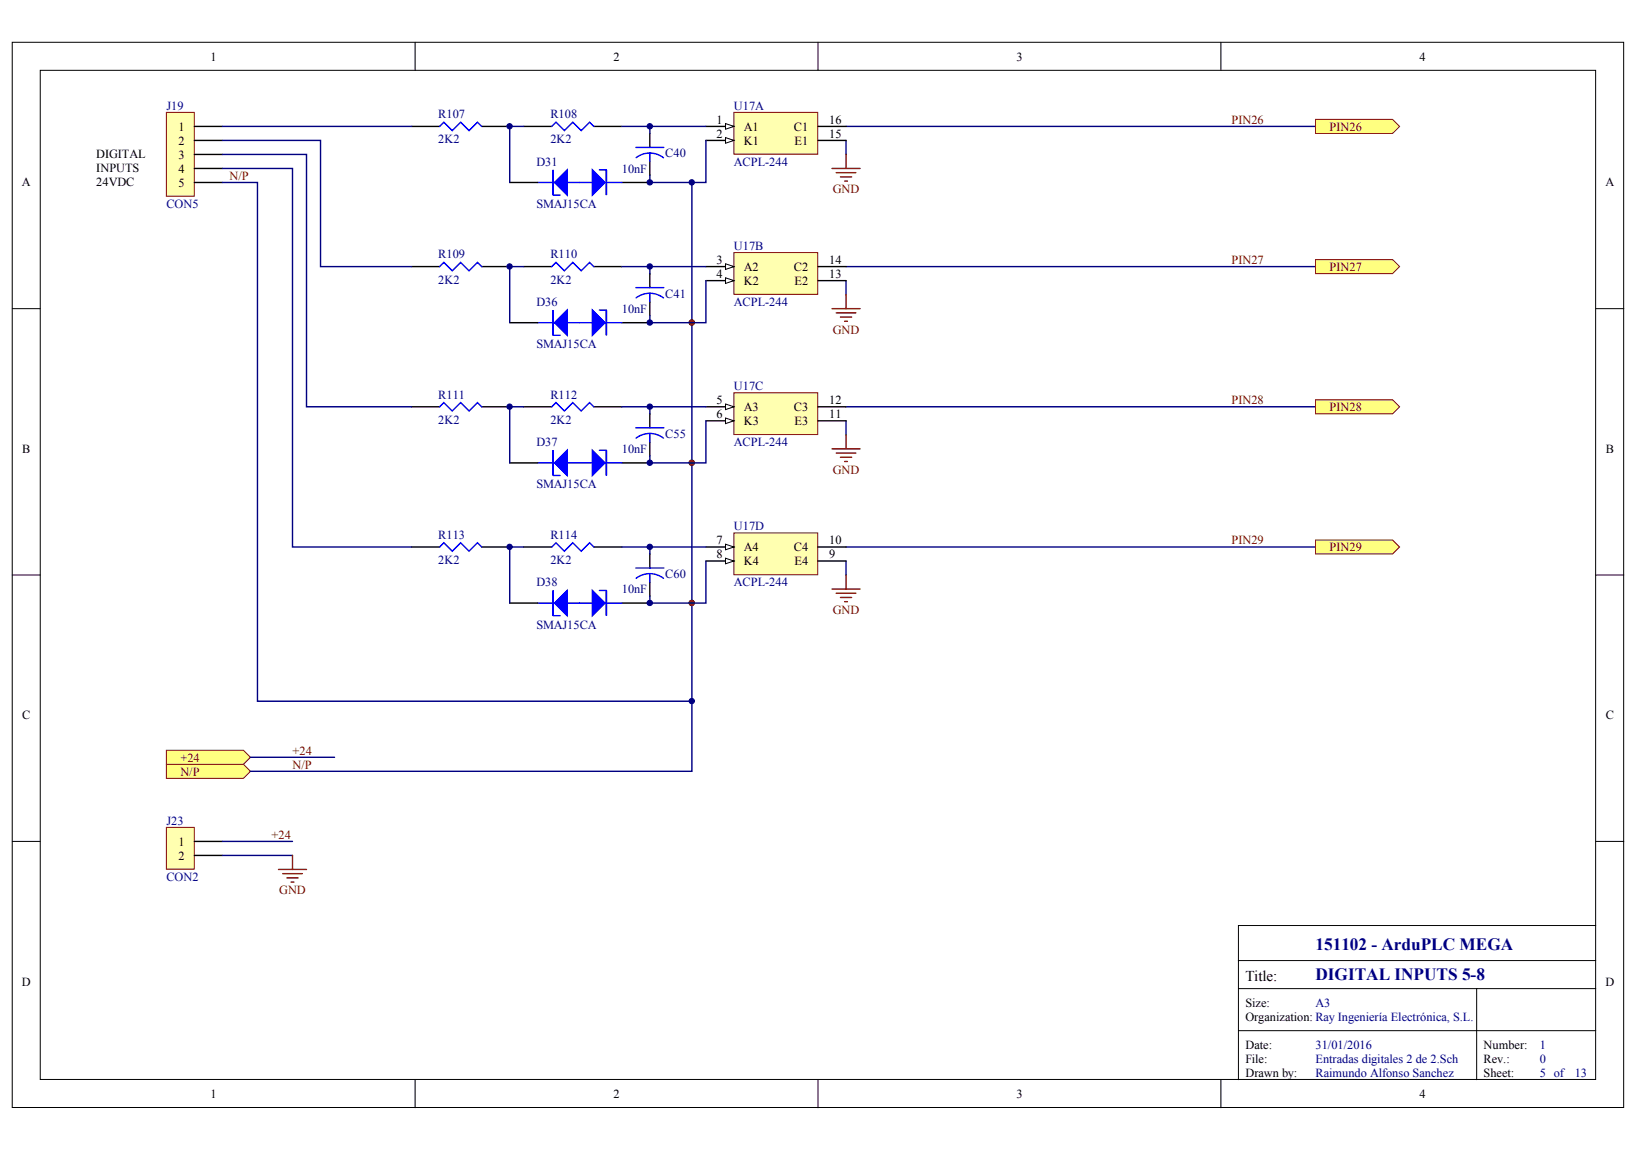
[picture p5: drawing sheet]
<svg xmlns="http://www.w3.org/2000/svg" width="289mm" height="203mm" viewBox="0 0 289 203" stroke-linecap="round" stroke-linejoin="round" font-family="sans-serif">
<defs><g id="words">
<g font-size="3" fill="#000080">
<text x="232" y="167.5">151102 - ArduPLC MEGA</text>
<text x="232" y="172.9">DIGITAL INPUTS 5-8</text>
</g>
<text font-size="2.6" x="219.7" y="173">Title:</text>
<g font-size="2.2">
<text x="37.2" y="10.7">1</text>
<text x="108.2" y="10.7">2</text>
<text x="179.3" y="10.7">3</text>
<text x="250.4" y="10.7">4</text>
<text x="31.5" y="23.1">1</text>
<text x="126.4" y="21.8">1</text>
<text x="131.2" y="23.1">A1</text>
<text x="140" y="23.1">C1</text>
<text x="146.3" y="21.8">16</text>
<text x="17" y="27.9">DIGITAL</text>
<text x="31.5" y="25.5">2</text>
<text x="31.5" y="28">3</text>
<text x="126.4" y="24.3">2</text>
<text x="131.2" y="25.5">K1</text>
<text x="140.2" y="25.5">E1</text>
<text x="146.3" y="24.3">15</text>
<text x="3.9" y="32.9">A</text>
<text x="17" y="30.3">INPUTS</text>
<text x="17" y="32.7">24VDC</text>
<text x="31.5" y="30.5">4</text>
<text x="31.5" y="33">5</text>
<text x="283.2" y="32.9">A</text>
<text x="126.4" y="46.6">3</text>
<text x="131.2" y="47.8">A2</text>
<text x="140" y="47.8">C2</text>
<text x="146.3" y="46.6">14</text>
<text x="126.4" y="49">4</text>
<text x="131.2" y="50.3">K2</text>
<text x="140.2" y="50.3">E2</text>
<text x="146.3" y="49">13</text>
<text x="126.4" y="71.3">5</text>
<text x="146.3" y="71.3">12</text>
<text x="126.4" y="73.8">6</text>
<text x="131.2" y="72.5">A3</text>
<text x="131.2" y="75">K3</text>
<text x="140" y="72.5">C3</text>
<text x="140.2" y="75">E3</text>
<text x="146.3" y="73.8">11</text>
<text x="3.9" y="79.9">B</text>
<text x="283.2" y="79.9">B</text>
<text x="126.4" y="96">7</text>
<text x="126.4" y="98.5">8</text>
<text x="131.2" y="97.3">A4</text>
<text x="131.2" y="99.7">K4</text>
<text x="140" y="97.3">C4</text>
<text x="140.2" y="99.7">E4</text>
<text x="146.3" y="98.5">9</text>
<text x="146.3" y="96">10</text>
<text x="3.9" y="126.9">C</text>
<text x="283.2" y="126.9">C</text>
<text x="31.5" y="149.2">1</text>
<text x="31.5" y="151.7">2</text>
<text x="3.9" y="173.8">D</text>
<text x="283.2" y="173.8">D</text>
<text x="219.7" y="177.6">Size:</text>
<text x="219.7" y="180.1">Organization: Ray Ingeniería Electrónica, S.L.</text>
<text x="219.7" y="185">Date:</text>
<text x="261.7" y="185">Number:</text>
<text x="219.7" y="187.5">File:</text>
<text x="219.7" y="190">Drawn by:</text>
<text x="261.7" y="190">Sheet:</text>
<text x="261.7" y="187.5">Rev.:</text>
<text x="37.2" y="193.7">1</text>
<text x="108.2" y="193.7">2</text>
<text x="179.3" y="193.7">3</text>
<text x="250.4" y="193.7">4</text>
</g>
<g font-size="2.2" fill="#000080">
<text x="29.3" y="19.4">J19</text>
<text x="77.3" y="20.8">R107</text>
<text x="97.1" y="20.8">R108</text>
<text x="129.5" y="19.4">U17A</text>
<text x="77.3" y="25.3">2K2</text>
<text x="94.6" y="29.3">D31</text>
<text x="97.1" y="25.3">2K2</text>
<text x="117.3" y="27.8">C40</text>
<text x="129.5" y="29.3">ACPL-244</text>
<text x="109.7" y="30.5">10nF</text>
<text x="29.3" y="36.7">CON5</text>
<text x="94.6" y="36.7">SMAJ15CA</text>
<text x="77.3" y="45.6">R109</text>
<text x="97.1" y="45.6">R110</text>
<text x="129.5" y="44.1">U17B</text>
<text x="77.3" y="50">2K2</text>
<text x="94.6" y="54">D36</text>
<text x="97.1" y="50">2K2</text>
<text x="117.3" y="52.5">C41</text>
<text x="129.5" y="54">ACPL-244</text>
<text x="109.7" y="55.2">10nF</text>
<text x="94.6" y="61.4">SMAJ15CA</text>
<text x="77.3" y="70.3">R111</text>
<text x="97.1" y="70.3">R112</text>
<text x="129.5" y="68.8">U17C</text>
<text x="77.3" y="74.8">2K2</text>
<text x="97.1" y="74.8">2K2</text>
<text x="117.3" y="77.2">C55</text>
<text x="94.6" y="78.7">D37</text>
<text x="109.7" y="80">10nF</text>
<text x="129.5" y="78.7">ACPL-244</text>
<text x="94.6" y="86.1">SMAJ15CA</text>
<text x="77.3" y="95">R113</text>
<text x="97.1" y="95">R114</text>
<text x="129.5" y="93.6">U17D</text>
<text x="77.3" y="99.5">2K2</text>
<text x="97.1" y="99.5">2K2</text>
<text x="117.3" y="102">C60</text>
<text x="94.6" y="103.4">D38</text>
<text x="109.7" y="104.7">10nF</text>
<text x="129.5" y="103.4">ACPL-244</text>
<text x="94.6" y="110.9">SMAJ15CA</text>
<text x="29.3" y="145.5">J23</text>
<text x="29.3" y="155.4">CON2</text>
<text x="232" y="177.6">A3</text>
<text x="232" y="185">31/01/2016</text>
<text x="271.6" y="185">1</text>
<text x="232" y="187.5">Entradas digitales 2 de 2.Sch</text>
<text x="232" y="190">Raimundo Alfonso Sanchez</text>
<text x="271.6" y="187.5">0</text>
<text x="271.6" y="190">5 of</text>
<text x="277.8" y="190">13</text>
</g>
<g font-size="2.2" fill="#800000">
<text x="217.2" y="21.8">PIN26</text>
<text x="234.5" y="23.1">PIN26</text>
<text x="40.5" y="31.7">N/P</text>
<text x="146.9" y="34.1">GND</text>
<text x="217.2" y="46.6">PIN27</text>
<text x="234.5" y="47.8">PIN27</text>
<text x="146.9" y="58.9">GND</text>
<text x="217.2" y="71.3">PIN28</text>
<text x="234.5" y="72.5">PIN28</text>
<text x="146.9" y="83.6">GND</text>
<text x="217.2" y="96">PIN29</text>
<text x="234.5" y="97.3">PIN29</text>
<text x="146.9" y="108.3">GND</text>
<text x="31.8" y="136.8">N/P</text>
<text x="31.8" y="134.4">+24</text>
<text x="51.6" y="135.6">N/P</text>
<text x="51.6" y="133.1">+24</text>
<text x="47.9" y="148">+24</text>
<text x="49.2" y="157.8">GND</text>
</g>
</g></defs>
<g fill="#fff" stroke="#000" stroke-width=".18">
<path d="M2.2 7.5h284.2v187.9h-284.2z"/>
<path d="M7.1 12.4h274.4v178h-274.4z"/>
</g>
<g fill="none" stroke="#000" stroke-width=".18">
<path d="M73.2 7.5v4.9M144.3 7.5v4.9M215.4 7.5v4.9M2.2 54.4h4.9M281.5 54.4h4.9M2.2 101.4h4.9M281.5 101.4h4.9M2.2 148.4h4.9M281.5 148.4h4.9M218.4 174.4h63.1M281.5 169.4h-63.1v21.1M73.2 190.5v4.9"/>
<path d="M144.3 190.5v4.9M215.4 190.5v4.9M218.4 181.8h63.1M260.5 181.8v8.7"/>
</g>
<g fill="#000080" stroke="#000080" stroke-width=".18">
<circle cx="122" cy="106.4" r=".47"/>
<circle cx="122" cy="81.6" r=".47"/>
<circle cx="122" cy="56.9" r=".47"/>
</g>
<path d="M149.2 22.3h82.8M149.2 47h82.8M149.2 71.8h82.8M149.2 96.5h82.8" fill="none" stroke="#000080" stroke-width=".25"/>
<g fill="#ffff80" stroke="#800000" stroke-width=".18">
<path d="M29.3 134.8h13.6l1.3 1.3-1.3 1.2h-13.6z" fill-rule="evenodd"/>
<path d="M29.3 132.3h13.6l1.3 1.3-1.3 1.2h-13.6z" fill-rule="evenodd"/>
</g>
<path d="M44.2 133.6h14.8" fill="none" stroke="#000080" stroke-width=".25"/>
<g fill="#ffff80" stroke="#800000" stroke-width=".18">
<path d="M232 70.5h13.6l1.3 1.3-1.3 1.2h-13.6z" fill-rule="evenodd"/>
<path d="M232 95.2h13.6l1.3 1.3-1.3 1.2h-13.6z" fill-rule="evenodd"/>
<path d="M232 21.1h13.6l1.3 1.2-1.3 1.2h-13.6z" fill-rule="evenodd"/>
<path d="M232 45.8h13.6l1.3 1.2-1.3 1.3h-13.6z" fill-rule="evenodd"/>
</g>
<path d="M260.5 174.4v7.4M281.5 163.3h-63.1v6.1" fill="none" stroke="#000" stroke-width=".18"/>
<path d="M72.6 22.3h4.9M85 22.3h4.9" fill="none" stroke="#000" stroke-width=".25"/>
<path d="M77.5 22.3l.8-.7 1.5 1.4 1.5-1.4 1.4 1.4 1.5-1.4 .8 .7" fill="none" stroke="#00f" stroke-width=".25"/>
<path d="M149.2 24.8v2.4" fill="none" stroke="#000080" stroke-width=".25"/>
<path d="M17 26h11.1v8.6h-11.1z" fill="#fff" stroke="#fff" stroke-width=".18"/>
<path d="M29.3 19.8h5v14.8h-5z" fill="#ffffb0" stroke="#800000" stroke-width=".18"/>
<path d="M34.3 22.3h4.9M34.3 24.8h4.9M34.3 27.2h4.9M34.3 29.7h4.9M34.3 32.2h4.9" fill="none" stroke="#000" stroke-width=".25"/>
<path d="M29.3 145.9h5v7.4h-5z" fill="#ffffb0" stroke="#800000" stroke-width=".18"/>
<path d="M89.9 32.2h5M92.4 22.3h4.9M104.7 22.3h5M109.7 32.2h4.9M34.3 148.4h4.9M34.3 150.9h4.9" fill="none" stroke="#000" stroke-width=".25"/>
<path d="M94.9 32.2h14.8M97.3 22.3l.8-.7 1.4 1.4 1.5-1.4 1.5 1.4 1.5-1.4 .7 .7M97.6 34.4h1.2M105.7 30h1.3" fill="none" stroke="#00f" stroke-width=".25"/>
<g fill="#00f" stroke="#00f" stroke-width=".25">
<path d="M100 30v4.4l-2.2-2.2z"/>
<path d="M104.5 30l2.2 2.2-2.2 2.2z"/>
<path d="M97.6 30v4.4z" fill-rule="evenodd"/>
<path d="M107 30v4.4z" fill-rule="evenodd"/>
</g>
<path d="M129.5 19.8h14.7v7.4h-14.7z" fill="#ffffb0" stroke="#800000" stroke-width=".18"/>
<path d="M124.5 22.3h5" fill="none" stroke="#000" stroke-width=".25"/>
<path d="M128 21.8l1.5 .5-1.5 .5z" fill="#fff" stroke="#000" stroke-width=".18"/>
<path d="M124.5 24.8h5" fill="none" stroke="#000" stroke-width=".25"/>
<path d="M128 24.3l1.5 .5-1.5 .5z" fill="#fff" stroke="#000" stroke-width=".18"/>
<path d="M144.3 24.8h4.9M144.3 22.3h4.9M72.6 47h4.9M85 47h4.9M89.9 56.9h5M92.4 47h4.9M104.7 47h5M109.7 56.9h4.9" fill="none" stroke="#000" stroke-width=".25"/>
<path d="M92.4 22.3h-2.5v9.9M109.7 22.3h14.8M149.2 49.5v2.5" fill="none" stroke="#000080" stroke-width=".25"/>
<path d="M77.5 47l.8-.7 1.5 1.5 1.5-1.5 1.4 1.5 1.5-1.5 .8 .7M94.9 56.9h14.8M97.3 47l.8-.7 1.4 1.5 1.5-1.5 1.5 1.5 1.5-1.5 .7 .7M97.6 59.1h1.2M105.7 54.7h1.3" fill="none" stroke="#00f" stroke-width=".25"/>
<g fill="#00f" stroke="#00f" stroke-width=".25">
<path d="M100 54.7v4.4l-2.2-2.2z"/>
<path d="M104.5 54.7l2.2 2.2-2.2 2.2z"/>
<path d="M97.6 54.7v4.4z" fill-rule="evenodd"/>
<path d="M107 54.7v4.4z" fill-rule="evenodd"/>
</g>
<path d="M129.5 44.6h14.7v7.3h-14.7z" fill="#ffffb0" stroke="#800000" stroke-width=".18"/>
<path d="M124.5 47h5" fill="none" stroke="#000" stroke-width=".25"/>
<path d="M128 46.5l1.5 .5-1.5 .5z" fill="#fff" stroke="#000" stroke-width=".18"/>
<path d="M124.5 49.5h5" fill="none" stroke="#000" stroke-width=".25"/>
<path d="M128 49l1.5 .5-1.5 .5z" fill="#fff" stroke="#000" stroke-width=".18"/>
<path d="M144.3 49.5h4.9M144.3 47h4.9M72.6 71.8h4.9M85 71.8h4.9M92.4 71.8h4.9M104.7 71.8h5M89.9 81.6h5M109.7 81.6h4.9" fill="none" stroke="#000" stroke-width=".25"/>
<path d="M92.4 47h-2.5v9.9M109.7 47h14.8M149.2 74.2v2.5" fill="none" stroke="#000080" stroke-width=".25"/>
<path d="M77.5 71.8l.8-.8 1.5 1.5 1.5-1.5 1.4 1.5 1.5-1.5 .8 .8M97.3 71.8l.8-.8 1.4 1.5 1.5-1.5 1.5 1.5 1.5-1.5 .7 .8M105.7 79.4h1.3M94.9 81.6h14.8M97.6 83.9h1.2" fill="none" stroke="#00f" stroke-width=".25"/>
<g fill="#00f" stroke="#00f" stroke-width=".25">
<path d="M100 79.4v4.5l-2.2-2.3z"/>
<path d="M104.5 79.4l2.2 2.2-2.2 2.3z"/>
<path d="M97.6 79.4v4.5z" fill-rule="evenodd"/>
<path d="M107 79.4v4.5z" fill-rule="evenodd"/>
</g>
<path d="M129.5 69.3h14.7v7.4h-14.7z" fill="#ffffb0" stroke="#800000" stroke-width=".18"/>
<path d="M124.5 71.8h5" fill="none" stroke="#000" stroke-width=".25"/>
<path d="M128 71.3l1.5 .5-1.5 .4z" fill="#fff" stroke="#000" stroke-width=".18"/>
<path d="M124.5 74.2h5" fill="none" stroke="#000" stroke-width=".25"/>
<path d="M128 73.7l1.5 .5-1.5 .5z" fill="#fff" stroke="#000" stroke-width=".18"/>
<path d="M144.3 74.2h4.9M144.3 71.8h4.9M72.6 96.5h4.9M85 96.5h4.9M92.4 96.5h4.9M104.7 96.5h5M89.9 106.4h5M109.7 106.4h4.9" fill="none" stroke="#000" stroke-width=".25"/>
<path d="M92.4 71.8h-2.5v9.8M109.7 71.8h14.8M149.2 99v2.4" fill="none" stroke="#000080" stroke-width=".25"/>
<path d="M77.5 96.5l.8-.8 1.5 1.5 1.5-1.5 1.4 1.5 1.5-1.5 .8 .8M97.3 96.5l.8-.8 1.4 1.5 1.5-1.5 1.5 1.5 1.5-1.5 .7 .8M94.9 106.4h14.8M97.6 108.6h1.2M105.7 104.2h1.3" fill="none" stroke="#00f" stroke-width=".25"/>
<g fill="#00f" stroke="#00f" stroke-width=".25">
<path d="M100 104.2v4.4l-2.2-2.2z"/>
<path d="M104.5 104.2l2.2 2.2-2.2 2.2z"/>
<path d="M97.6 104.2v4.4z" fill-rule="evenodd"/>
<path d="M107 104.2v4.4z" fill-rule="evenodd"/>
</g>
<path d="M129.5 94h14.7v7.4h-14.7z" fill="#ffffb0" stroke="#800000" stroke-width=".18"/>
<path d="M124.5 96.5h5" fill="none" stroke="#000" stroke-width=".25"/>
<path d="M128 96l1.5 .5-1.5 .5z" fill="#fff" stroke="#000" stroke-width=".18"/>
<path d="M124.5 99h5" fill="none" stroke="#000" stroke-width=".25"/>
<path d="M128 98.5l1.5 .5-1.5 .5z" fill="#fff" stroke="#000" stroke-width=".18"/>
<path d="M114.6 23.5v2.5M114.6 28.5v2.5M114.6 48.3v2.4M114.6 53.2v2.5M114.6 73v2.5M114.6 77.9v2.5M114.6 97.7v2.5M144.3 99h4.9M144.3 96.5h4.9M114.6 102.7v2.4" fill="none" stroke="#000" stroke-width=".25"/>
<g fill="none" stroke="#000080" stroke-width=".25">
<path d="M39.2 24.8h17.3v22.2h16.1M39.2 27.2h14.9v44.6h18.5M39.2 29.7h12.4v66.8h21M39.2 22.3h33.4M114.6 31v1.2h7.4M114.6 22.3v1.2M124.5 24.8v7.4h-2.5v91.5h-76.6v-91.5h-6.2M114.6 47v1.3M124.5 49.5v7.4h-9.9v-1.2M114.6 71.8v1.2M124.5 74.2v7.4h-9.9v-1.2M92.4 96.5h-2.5v9.9"/>
<path d="M109.7 96.5h14.8M114.6 96.5v1.2M124.5 99v7.4h-9.9v-1.3M122 123.7v12.4h-77.8M39.2 148.4h12.4M39.2 150.9h12.4"/>
</g>
<g fill="none" stroke="#800000" stroke-width=".25">
<path d="M146.8 29.7h4.9M147.5 30.5h3.5M148.2 31.2h2M149 31.9h.5M149.2 27.2v2.5M146.8 54.4h4.9M147.5 55.2h3.5M148.2 55.9h2M149 56.7h.5M149.2 52v2.4M146.8 79.2h4.9M147.5 79.9h3.5"/>
<path d="M149.2 76.7v2.5M148.2 80.7h2M149 81.4h.5M146.8 103.9h4.9M147.5 104.6h3.5M148.2 105.4h2M149 106.1h.5M149.2 101.4v2.5M49.1 153.4h5M49.9 154.1h3.4M50.6 154.8h2M51.3 155.6h.5"/>
<path d="M51.6 150.9v2.5"/>
</g>
<g fill="none" stroke="#00f" stroke-width=".25">
<path d="M112.2 26h4.9M114.6 27a3.9 3.9 0 0 1 2.4 .8M114.6 27a3.9 3.9 0 0 0-2.4 .8M114.6 27v1.5M112.2 50.7h4.9M114.6 51.7a3.9 3.9 0 0 1 2.4 .9M114.6 51.7a3.9 3.9 0 0 0-2.4 .8M114.6 51.7v1.5M112.2 75.5h4.9M114.6 76.5a3.9 3.9 0 0 1 2.4 .8M114.6 76.5a3.9 3.9 0 0 0-2.4 .8M114.6 76.5v1.4"/>
<path d="M112.2 100.2h4.9M114.6 101.2a3.9 3.9 0 0 1 2.4 .8M114.6 101.2a3.9 3.9 0 0 0-2.4 .8M114.6 101.2v1.5"/>
</g>
<g fill="#800000" stroke="#800000" stroke-width=".18">
<circle cx="122" cy="56.9" r=".47"/>
<circle cx="122" cy="81.6" r=".47"/>
<circle cx="122" cy="106.4" r=".47"/>
</g>
<g fill="#000080" stroke="#000080" stroke-width=".18">
<circle cx="89.9" cy="96.5" r=".47"/>
<circle cx="89.9" cy="71.7" r=".47"/>
<circle cx="89.9" cy="47" r=".47"/>
<circle cx="89.9" cy="22.3" r=".47"/>
<circle cx="114.6" cy="106.4" r=".48"/>
<circle cx="114.6" cy="96.5" r=".48"/>
<circle cx="114.6" cy="81.6" r=".48"/>
<circle cx="114.6" cy="71.7" r=".48"/>
<circle cx="114.6" cy="56.9" r=".48"/>
<circle cx="114.6" cy="47" r=".48"/>
<circle cx="114.6" cy="32.2" r=".48"/>
<circle cx="114.6" cy="22.3" r=".48"/>
<circle cx="122" cy="123.7" r=".47"/>
<circle cx="122" cy="32.2" r=".47"/>
</g>
<use href="#words"/>
</svg>
